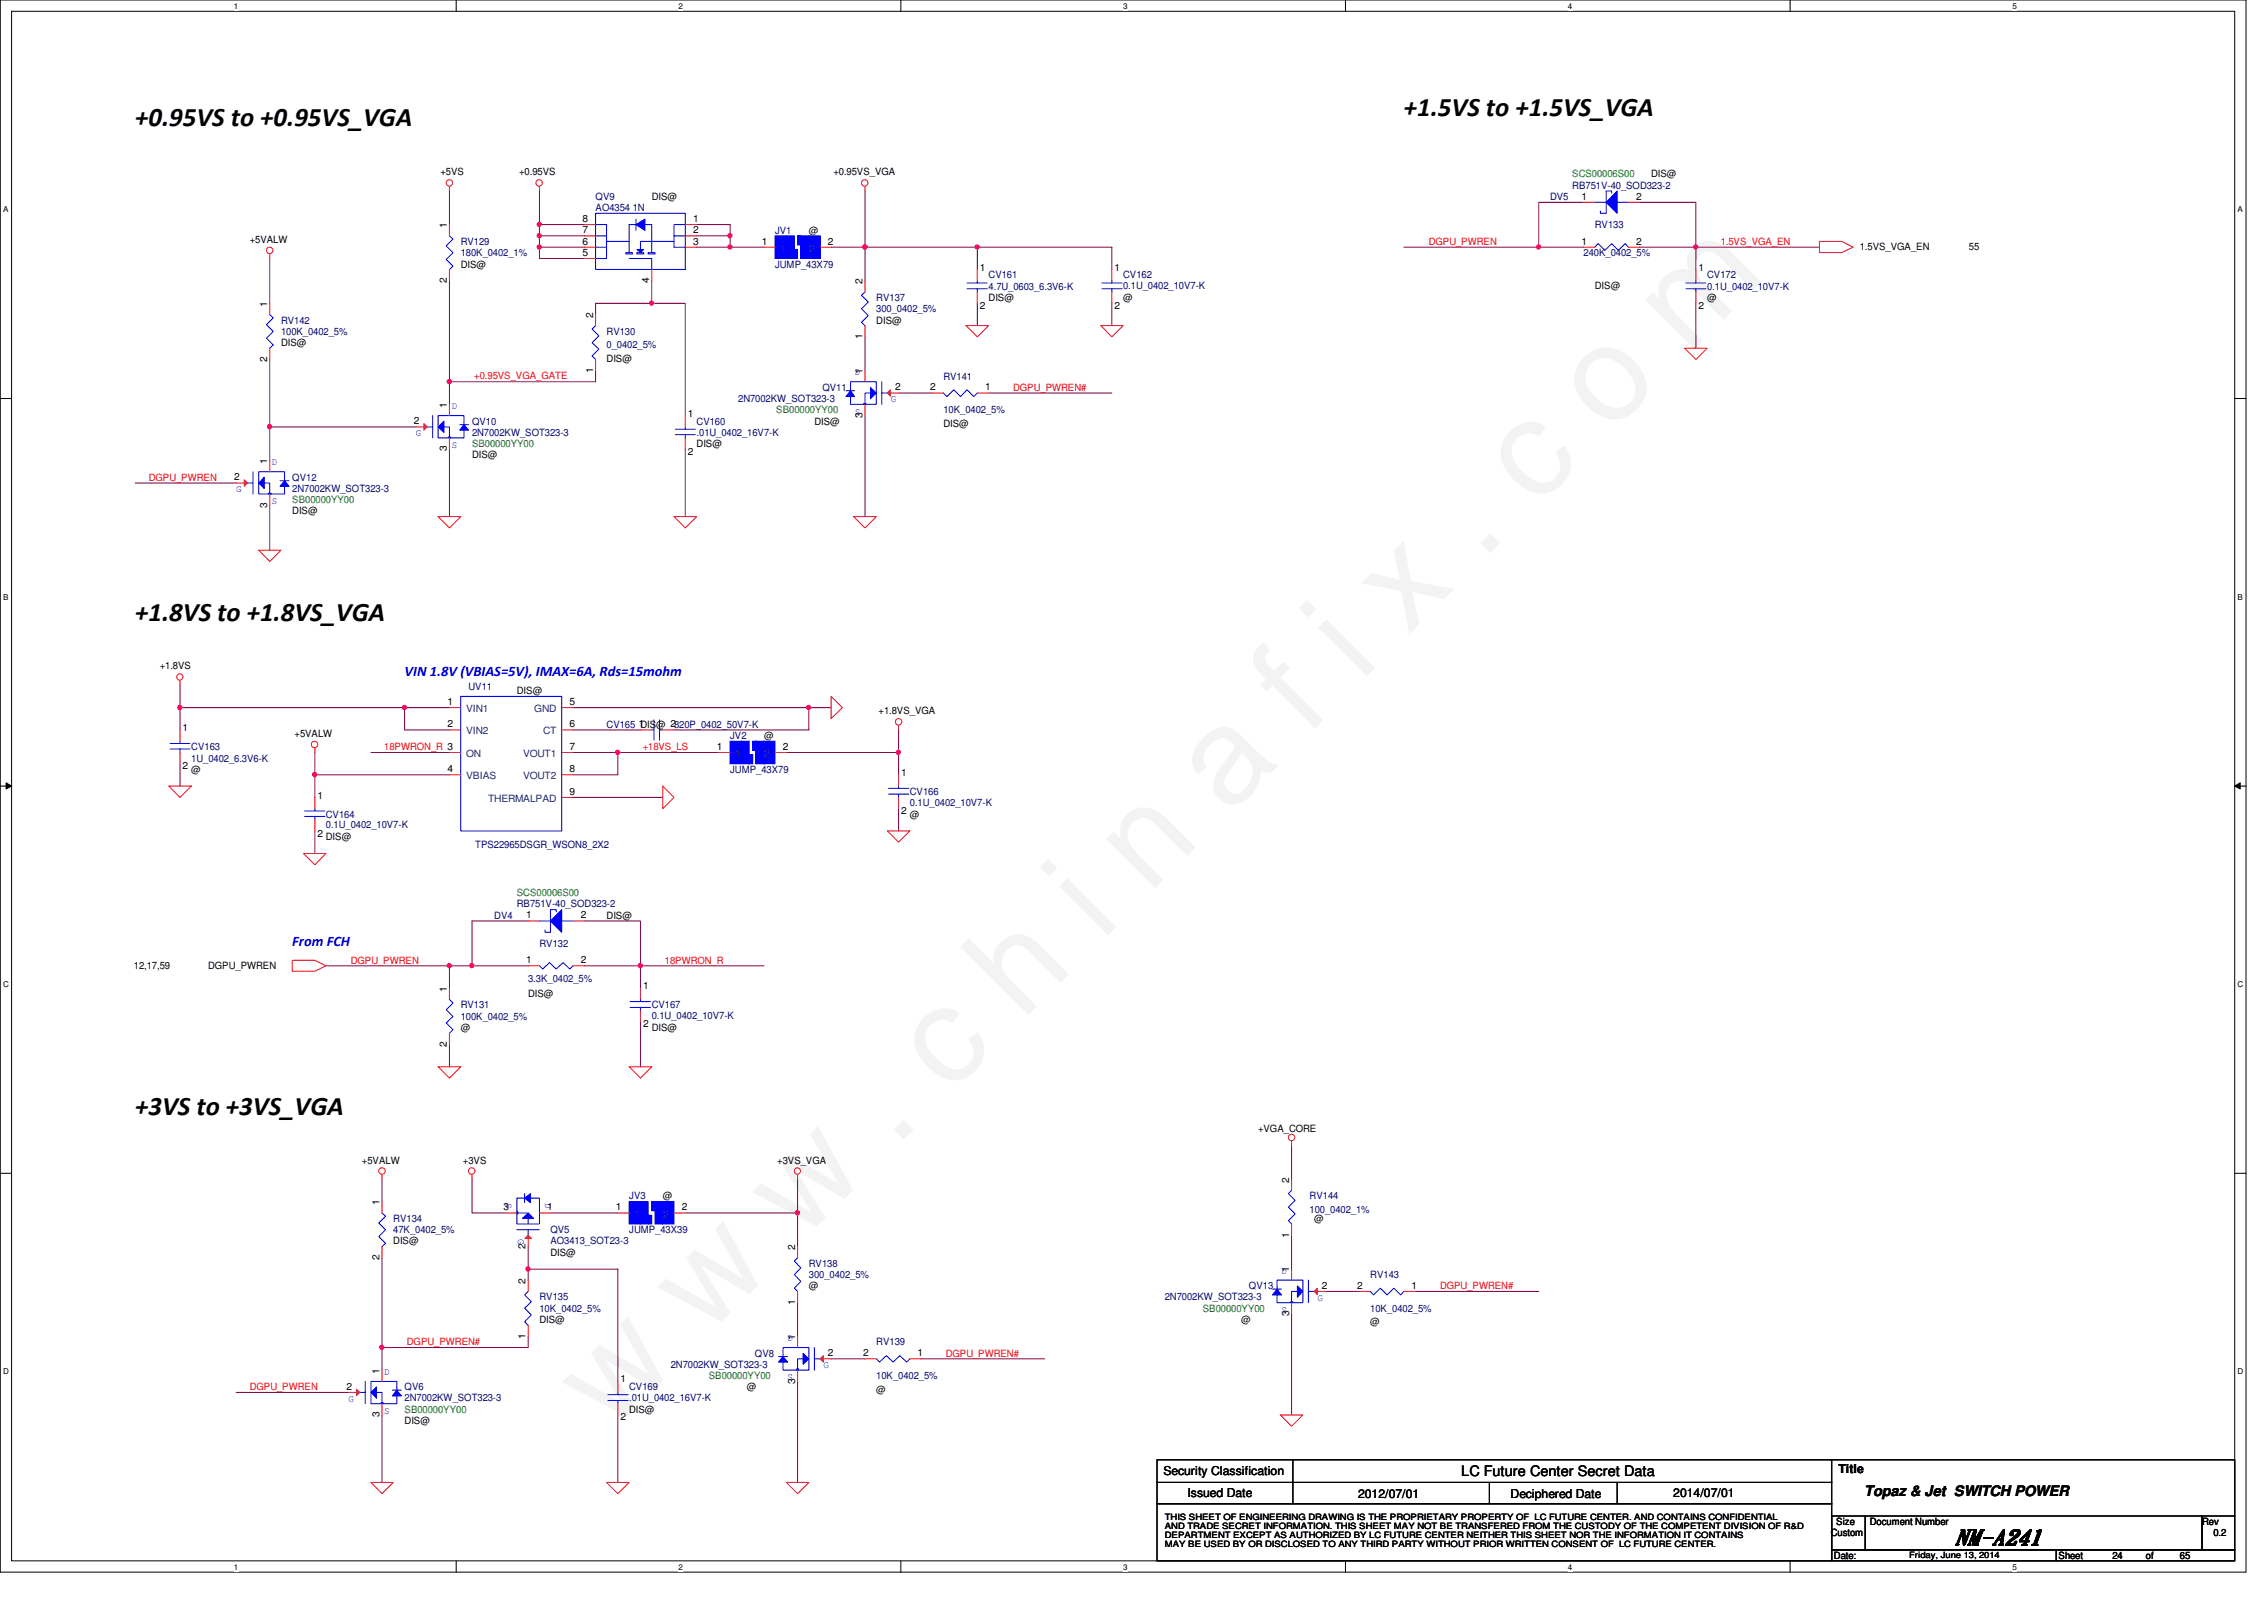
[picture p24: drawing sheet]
<svg xmlns="http://www.w3.org/2000/svg" width="297mm" height="210mm" viewBox="0 0 297 210" stroke-linecap="round" stroke-linejoin="round" font-family="sans-serif">
<defs><g id="words">
<text font-size="17.6" fill="#f0f" x="80.1" y="188" transform="rotate(-45 80.1 188)">w w w . c h i n a f i x . c o m</text>
<g font-size="3.5">
<text x="17.7" y="16.6">+0.95VS to +0.95VS_VGA</text>
<text x="184.2" y="15.2">+1.5VS to +1.5VS_VGA</text>
<text x="17.7" y="81.4">+1.8VS to +1.8VS_VGA</text>
<text x="17.7" y="146.3">+3VS to +3VS_VGA</text>
</g>
<text font-size="2.8" x="256.4" y="202.7">NM-A241</text>
<g font-size="1.9" fill="#00f">
<text x="53.1" y="88.7">VIN 1.8V (VBIAS=5V), IMAX=6A, Rds=15mohm</text>
<text x="38.4" y="124.1">From FCH</text>
</g>
<g font-size="1.9">
<text x="191.7" y="193.7">LC Future Center Secret Data</text>
<text x="244.6" y="196.2">Topaz &amp; Jet SWITCH POWER</text>
</g>
<g font-size="1.6">
<text x="152.7" y="193.5">Security Classification</text>
<text x="155.8" y="196.3">Issued Date</text>
<text x="178.2" y="196.5">2012/07/01</text>
<text x="198.2" y="196.5">Deciphered Date</text>
<text x="219.5" y="196.3">2014/07/01</text>
<text x="241.2" y="193.2">Title</text>
</g>
<g font-size="1.3">
<text x="57.8" y="23">+5VS</text>
<text x="68.1" y="23">+0.95VS</text>
<text x="109.3" y="23">+0.95VS_VGA</text>
<text x="216.6" y="23.3">DIS@</text>
<text x="58.6" y="29.9" transform="rotate(-90 58.6 29.9)">1</text>
<text x="76.4" y="29.1">8</text>
<text x="85.5" y="26.2">DIS@</text>
<text x="90.9" y="29.1">1</text>
<text x="207.5" y="26.2">1</text>
<text x="214.7" y="26.2">2</text>
<text x="32.8" y="31.8">+5VALW</text>
<text x="60.4" y="35.1">DIS@</text>
<text x="76.4" y="32.1">6</text>
<text x="76.4" y="33.6">5</text>
<text x="76.4" y="30.6">7</text>
<text x="90.9" y="30.6">2</text>
<text x="90.9" y="32.1">3</text>
<text x="99.9" y="32.1">1</text>
<text x="106.1" y="30.6">@</text>
<text x="108.6" y="32.1">2</text>
<text x="128.6" y="35.5">1</text>
<text x="146.2" y="35.5">1</text>
<text x="207.5" y="32.1">1</text>
<text x="214.7" y="32.1">2</text>
<text x="222.8" y="35.5">1</text>
<text x="244" y="32.9">1.5VS_VGA_EN</text>
<text x="258.3" y="32.9">55</text>
<text x="35" y="40.3" transform="rotate(-90 35 40.3)">1</text>
<text x="58.6" y="37.1" transform="rotate(-90 58.6 37.1)">2</text>
<text x="77.8" y="41.7" transform="rotate(-90 77.8 41.7)">2</text>
<text x="85.2" y="37.1" transform="rotate(-90 85.2 37.1)">4</text>
<text x="113.2" y="37.3" transform="rotate(-90 113.2 37.3)">2</text>
<text x="128.6" y="40.5">2</text>
<text x="129.7" y="39.5">DIS@</text>
<text x="146.2" y="40.5">2</text>
<text x="147.4" y="39.5">@</text>
<text x="209.3" y="37.9">DIS@</text>
<text x="222.8" y="40.5">2</text>
<text x="224" y="39.5">@</text>
<text x="35" y="47.5" transform="rotate(-90 35 47.5)">2</text>
<text x="36.9" y="45.4">DIS@</text>
<text x="79.6" y="47.5">DIS@</text>
<text x="113.2" y="44.5" transform="rotate(-90 113.2 44.5)">1</text>
<text x="115" y="42.5">DIS@</text>
<text x="58.6" y="53.5" transform="rotate(-90 58.6 53.5)">1</text>
<text x="77.8" y="48.9" transform="rotate(-90 77.8 48.9)">1</text>
<text x="113.2" y="49.1" transform="rotate(-90 113.2 49.1)">1</text>
<text x="117.4" y="51.2">2</text>
<text x="122" y="51.2">2</text>
<text x="129.2" y="51.2">1</text>
<text x="54.3" y="55.7">2</text>
<text x="58.6" y="59.2" transform="rotate(-90 58.6 59.2)">3</text>
<text x="90.3" y="54.7">1</text>
<text x="90.3" y="59.6">2</text>
<text x="91.4" y="58.6">DIS@</text>
<text x="106.8" y="55.7">DIS@</text>
<text x="113.2" y="54.8" transform="rotate(-90 113.2 54.8)">3</text>
<text x="123.8" y="56">DIS@</text>
<text x="30.7" y="63">2</text>
<text x="35" y="60.9" transform="rotate(-90 35 60.9)">1</text>
<text x="61.9" y="60.1">DIS@</text>
<text x="35" y="66.6" transform="rotate(-90 35 66.6)">3</text>
<text x="38.4" y="67.5">DIS@</text>
<text x="21" y="87.8">+1.8VS</text>
<text x="24" y="95.9">1</text>
<text x="58.7" y="92.5">1</text>
<text x="58.7" y="95.4">2</text>
<text x="67.8" y="91.1">DIS@</text>
<text x="74.7" y="95.4">6</text>
<text x="74.7" y="92.5">5</text>
<text x="83.8" y="95.4">1DIS@ 2820P_0402_50V7-K</text>
<text x="115.3" y="93.7">+1.8VS_VGA</text>
<text x="24" y="100.9">2</text>
<text x="25.1" y="101.4">@</text>
<text x="38.6" y="96.6">+5VALW</text>
<text x="58.7" y="101.3">4</text>
<text x="74.7" y="98.4">7</text>
<text x="74.7" y="101.3">8</text>
<text x="94.1" y="98.4">1</text>
<text x="100.2" y="96.9">@</text>
<text x="102.7" y="98.4">2</text>
<text x="118.2" y="101.8">1</text>
<text x="41.7" y="104.8">1</text>
<text x="74.7" y="104.3">9</text>
<text x="118.2" y="106.8">2</text>
<text x="119.4" y="107.3">@</text>
<text x="41.7" y="109.8">2</text>
<text x="42.8" y="110.2">DIS@</text>
<text x="69" y="120.5">1</text>
<text x="76.2" y="120.5">2</text>
<text x="79.6" y="120.5">DIS@</text>
<text x="17.6" y="127.2">12,17,59</text>
<text x="27.3" y="127.2">DGPU_PWREN</text>
<text x="58.6" y="130.1" transform="rotate(-90 58.6 130.1)">1</text>
<text x="69" y="126.4">1</text>
<text x="69.3" y="130.9">DIS@</text>
<text x="76.2" y="126.4">2</text>
<text x="84.4" y="129.8">1</text>
<text x="58.6" y="137.3" transform="rotate(-90 58.6 137.3)">2</text>
<text x="60.4" y="135.3">@</text>
<text x="84.4" y="134.8">2</text>
<text x="85.5" y="135.3">DIS@</text>
<text x="165.1" y="148.5">+VGA_CORE</text>
<text x="47.5" y="152.7">+5VALW</text>
<text x="60.7" y="152.7">+3VS</text>
<text x="102" y="152.7">+3VS_VGA</text>
<text x="169.1" y="155.2" transform="rotate(-90 169.1 155.2)">2</text>
<text x="49.8" y="158.1" transform="rotate(-90 49.8 158.1)">1</text>
<text x="66.1" y="158.8">3</text>
<text x="71.8" y="158.8">1</text>
<text x="80.8" y="158.8">1</text>
<text x="86.9" y="157.4">@</text>
<text x="89.4" y="158.8">2</text>
<text x="172.4" y="160.3">@</text>
<text x="49.8" y="165.3" transform="rotate(-90 49.8 165.3)">2</text>
<text x="51.6" y="163.2">DIS@</text>
<text x="69" y="163.8" transform="rotate(-90 69 163.8)">2</text>
<text x="72.2" y="164.7">DIS@</text>
<text x="104.3" y="164" transform="rotate(-90 104.3 164)">2</text>
<text x="169.1" y="166.9" transform="rotate(-90 169.1 166.9)">1</text>
<text x="169.1" y="162.3" transform="rotate(-90 169.1 162.3)">1</text>
<text x="69" y="168.4" transform="rotate(-90 69 168.4)">2</text>
<text x="70.8" y="173.6">DIS@</text>
<text x="104.3" y="171.2" transform="rotate(-90 104.3 171.2)">1</text>
<text x="106.1" y="169.1">@</text>
<text x="162.9" y="173.6">@</text>
<text x="169.1" y="172.7" transform="rotate(-90 169.1 172.7)">3</text>
<text x="173.4" y="169.1">2</text>
<text x="178.1" y="169.1">2</text>
<text x="179.8" y="173.9">@</text>
<text x="185.2" y="169.1">1</text>
<text x="69" y="175.6" transform="rotate(-90 69 175.6)">1</text>
<text x="104.3" y="175.8" transform="rotate(-90 104.3 175.8)">1</text>
<text x="108.6" y="177.9">2</text>
<text x="113.2" y="177.9">2</text>
<text x="120.4" y="177.9">1</text>
<text x="45.5" y="182.3">2</text>
<text x="49.8" y="185.9" transform="rotate(-90 49.8 185.9)">3</text>
<text x="49.8" y="180.2" transform="rotate(-90 49.8 180.2)">1</text>
<text x="81.4" y="181.4">1</text>
<text x="82.5" y="185.3">DIS@</text>
<text x="98" y="182.4">@</text>
<text x="104.3" y="181.5" transform="rotate(-90 104.3 181.5)">3</text>
<text x="115" y="182.7">@</text>
<text x="53.1" y="186.8">DIS@</text>
<text x="81.4" y="186.4">2</text>
<text x="240.2" y="201.5">Custom</text>
<text x="240.9" y="200.1">Size</text>
<text x="245.3" y="200.1">Document Number</text>
<text x="288.9" y="200.1">Rev</text>
<text x="290.4" y="201.5">0.2</text>
<text x="240.6" y="204.5">Date:</text>
<text x="270.1" y="204.5">Sheet</text>
<text x="277.2" y="204.5">24</text>
<text x="281.6" y="204.5">of</text>
<text x="286" y="204.5">65</text>
</g>
<g font-size="1.3" fill="#008000">
<text x="206.3" y="23.3">SCS00006S00</text>
<text x="61.9" y="58.6">SB00000YY00</text>
<text x="101.9" y="54.2">SB00000YY00</text>
<text x="38.4" y="66">SB00000YY00</text>
<text x="67.8" y="117.6">SCS00006S00</text>
<text x="157.8" y="172.1">SB00000YY00</text>
<text x="53.1" y="185.3">SB00000YY00</text>
<text x="93" y="180.9">SB00000YY00</text>
</g>
<g font-size="1.3" fill="#000080">
<text x="78.1" y="26.2">QV9</text>
<text x="78.1" y="27.7">AO4354 1N</text>
<text x="203.4" y="26.2">DV5</text>
<text x="206.3" y="24.8">RB751V-40_SOD323-2</text>
<text x="209.3" y="29.9">RV133</text>
<text x="60.4" y="32.1">RV129</text>
<text x="60.4" y="33.6">180K_0402_1%</text>
<text x="101.7" y="30.6">JV1</text>
<text x="101.7" y="35.1">JUMP_43X79</text>
<text x="207.8" y="33.6">240K_0402_5%</text>
<text x="115" y="39.5">RV137</text>
<text x="115" y="41">300_0402_5%</text>
<text x="129.7" y="36.5">CV161</text>
<text x="129.7" y="38">4.7U_0603_6.3V6-K</text>
<text x="147.4" y="36.5">CV162</text>
<text x="147.4" y="37.9">0.1U_0402_10V7-K</text>
<text x="224" y="36.5">CV172</text>
<text x="224" y="38">0.1U_0402_10V7-K</text>
<text x="36.9" y="42.5">RV142</text>
<text x="36.9" y="43.9">100K_0402_5%</text>
<text x="79.6" y="43.9">RV130</text>
<text x="79.6" y="45.7">0_0402_5%</text>
<text x="96.9" y="52.7">2N7002KW_SOT323-3</text>
<text x="107.9" y="51.3">QV11</text>
<text x="123.8" y="49.8">RV141</text>
<text x="61.9" y="55.7">QV10</text>
<text x="61.9" y="57.2">2N7002KW_SOT323-3</text>
<text x="91.4" y="55.7">CV160</text>
<text x="91.4" y="57.2">.01U_0402_16V7-K</text>
<text x="123.8" y="54.2">10K_0402_5%</text>
<text x="38.4" y="63.1">QV12</text>
<text x="38.4" y="64.6">2N7002KW_SOT323-3</text>
<text x="61.5" y="90.5">UV11</text>
<text x="79.6" y="95.5">CV165</text>
<text x="25.1" y="98.4">CV163</text>
<text x="25.1" y="99.9">1U_0402_6.3V6-K</text>
<text x="95.8" y="96.9">JV2</text>
<text x="95.8" y="101.4">JUMP_43X79</text>
<text x="42.8" y="107.3">CV164</text>
<text x="119.4" y="104.3">CV166</text>
<text x="119.4" y="105.8">0.1U_0402_10V7-K</text>
<text x="42.8" y="108.6">0.1U_0402_10V7-K</text>
<text x="62.4" y="111.3">TPS22965DSGR_WSON8_2X2</text>
<text x="67.8" y="119">RB751V-40_SOD323-2</text>
<text x="64.9" y="120.5">DV4</text>
<text x="70.8" y="124.2">RV132</text>
<text x="69.3" y="128.8">3.3K_0402_5%</text>
<text x="60.4" y="132.3">RV131</text>
<text x="60.4" y="133.8">100K_0402_5%</text>
<text x="85.5" y="132.3">CV167</text>
<text x="85.5" y="133.6">0.1U_0402_10V7-K</text>
<text x="51.6" y="160.3">RV134</text>
<text x="51.6" y="161.8">47K_0402_5%</text>
<text x="72.2" y="161.8">QV5</text>
<text x="82.5" y="157.4">JV3</text>
<text x="82.5" y="161.8">JUMP_43X39</text>
<text x="171.8" y="157.4">RV144</text>
<text x="171.8" y="159.1">100_0402_1%</text>
<text x="72.2" y="163.2">AO3413_SOT23-3</text>
<text x="106.1" y="166.2">RV138</text>
<text x="106.1" y="167.7">300_0402_5%</text>
<text x="179.8" y="167.7">RV143</text>
<text x="70.8" y="170.6">RV135</text>
<text x="70.8" y="172.1">10K_0402_5%</text>
<text x="152.8" y="170.6">2N7002KW_SOT323-3</text>
<text x="163.9" y="169.1">QV13</text>
<text x="179.8" y="172.1">10K_0402_5%</text>
<text x="88" y="179.5">2N7002KW_SOT323-3</text>
<text x="99.1" y="178">QV8</text>
<text x="115" y="176.5">RV139</text>
<text x="53.1" y="182.4">QV6</text>
<text x="53.1" y="183.9">2N7002KW_SOT323-3</text>
<text x="82.5" y="182.4">CV169</text>
<text x="82.5" y="183.9">.01U_0402_16V7-K</text>
<text x="115" y="180.9">10K_0402_5%</text>
</g>
<g font-size="1.3" fill="#004080">
<text x="102.4" y="33">1</text>
<text x="106.2" y="33">2</text>
<text x="61.2" y="93.4">VIN1</text>
<text x="70.1" y="93.4">GND</text>
<text x="61.2" y="96.4">VIN2</text>
<text x="61.2" y="99.3">ON</text>
<text x="68.6" y="99.3">VOUT1</text>
<text x="71.2" y="96.4">CT</text>
<text x="96.5" y="99.3">1</text>
<text x="100.2" y="99.3">2</text>
<text x="61.2" y="102.2">VBIAS</text>
<text x="64" y="105.2">THERMALPAD</text>
<text x="68.6" y="102.2">VOUT2</text>
<text x="83.3" y="159.7">1</text>
<text x="87" y="159.7">2</text>
</g>
<g font-size="1.3" fill="#f00">
<text x="187.4" y="32.1">DGPU_PWREN</text>
<text x="225.8" y="32.1">1.5VS_VGA_EN</text>
<text x="62.2" y="49.8">+0.95VS_VGA_GATE</text>
<text x="132.9" y="51.3">DGPU_PWREN#</text>
<text x="19.5" y="63.1">DGPU_PWREN</text>
<text x="50.4" y="98.4">18PWRON_R 3</text>
<text x="84.3" y="98.4">+18VS_LS</text>
<text x="46" y="126.4">DGPU_PWREN</text>
<text x="87.2" y="126.4">18PWRON_R</text>
<text x="188.9" y="169.1">DGPU_PWREN#</text>
<text x="53.4" y="176.5">DGPU_PWREN#</text>
<text x="124.1" y="178">DGPU_PWREN#</text>
<text x="32.8" y="182.4">DGPU_PWREN</text>
</g>
<g font-size="1.3" fill="#00f">
<text x="59.3" y="53.7">D</text>
<text x="112.1" y="49.2">D</text>
<text x="116.9" y="52.8">G</text>
<text x="54.6" y="57.2">G</text>
<text x="59.3" y="58.8">S</text>
<text x="112.1" y="54.4">S</text>
<text x="31" y="64.6">G</text>
<text x="35.7" y="61">D</text>
<text x="35.7" y="66.2">S</text>
<text x="66.4" y="157.8" transform="rotate(90 66.4 157.8)">S</text>
<text x="71.5" y="157.8" transform="rotate(90 71.5 157.8)">D</text>
<text x="68" y="162.5" transform="rotate(90 68 162.5)">G</text>
<text x="168.1" y="167.1">D</text>
<text x="168.1" y="172.3">S</text>
<text x="172.8" y="170.6">G</text>
<text x="103.3" y="175.9">D</text>
<text x="108" y="179.5">G</text>
<text x="45.7" y="183.9">G</text>
<text x="50.4" y="180.3">D</text>
<text x="50.4" y="185.5">S</text>
<text x="103.3" y="181.1">S</text>
</g>
<g font-size="1.1">
<text x="30.7" y="1.1">1</text>
<text x="89" y="1.1">2</text>
<text x="147.4" y="1.1">3</text>
<text x="205.7" y="1.1">4</text>
<text x="264" y="1.1">5</text>
<text x=".4" y="27.9">A</text>
<text x="293.6" y="27.9">A</text>
<text x=".4" y="78.7">B</text>
<text x="293.6" y="78.7">B</text>
<text x=".4" y="129.5">C</text>
<text x="293.6" y="129.5">C</text>
<text x=".4" y="180.3">D</text>
<text x="293.6" y="180.3">D</text>
<text x="152.8" y="201.8">DEPARTMENT EXCEPT AS AUTHORIZED BY LC FUTURE CENTER NEITHER THIS SHEET NOR THE INFORMATION IT CONTAINS</text>
<text x="152.8" y="202.9">MAY BE USED BY OR DISCLOSED TO ANY THIRD PARTY WITHOUT PRIOR WRITTEN CONSENT OF LC FUTURE CENTER.</text>
<text x="152.8" y="199.4">THIS SHEET OF ENGINEERING DRAWING IS THE PROPRIETARY PROPERTY OF LC FUTURE CENTER. AND CONTAINS CONFIDENTIAL</text>
<text x="152.8" y="200.6">AND TRADE SECRET INFORMATION. THIS SHEET MAY NOT BE TRANSFERED FROM THE CUSTODY OF THE COMPETENT DIVISION OF R&amp;D</text>
<text x="30.7" y="205.9">1</text>
<text x="89" y="205.9">2</text>
<text x="147.4" y="205.9">3</text>
<text x="205.7" y="205.9">4</text>
<text x="250.5" y="204.4">Friday, June 13, 2014</text>
<text x="264" y="205.9">5</text>
</g>
</g></defs>
<path d="M0 0h294.7v206.2h-294.7zM1.5 1.5h291.7v203.3h-291.7z" fill="none" stroke="#000" stroke-width=".13"/>
<g fill="#fff">
<path d="M30.7 .2h.6v1.2h-.6z"/>
<path d="M30.7 204.9h.6v1.2h-.6z"/>
</g>
<path d="M59.9 0v1.5M59.9 204.8v1.4" fill="none" stroke="#000" stroke-width=".13"/>
<g fill="#fff">
<path d="M89 .2h.6v1.2h-.6z"/>
<path d="M89 204.9h.6v1.2h-.6z"/>
</g>
<path d="M118.2 0v1.5M118.2 204.8v1.4" fill="none" stroke="#000" stroke-width=".13"/>
<g fill="#fff">
<path d="M147.4 .2h.6v1.2h-.6z"/>
<path d="M147.4 204.9h.6v1.2h-.6z"/>
</g>
<path d="M176.5 0v1.5M176.5 204.8v1.4" fill="none" stroke="#000" stroke-width=".13"/>
<g fill="#fff">
<path d="M205.7 .2h.6v1.2h-.6z"/>
<path d="M205.7 204.9h.6v1.2h-.6z"/>
</g>
<path d="M234.9 0v1.5M234.9 204.8v1.4" fill="none" stroke="#000" stroke-width=".13"/>
<g fill="#fff">
<path d="M264 .2h.6v1.2h-.6z"/>
<path d="M264 204.9h.6v1.2h-.6z"/>
<path d="M.4 26.9h.7v1.2h-.7z"/>
<path d="M293.6 26.9h.7v1.2h-.7z"/>
<path d="M.4 77.7h.7v1.2h-.7z"/>
<path d="M293.6 77.7h.7v1.2h-.7z"/>
</g>
<path d="M0 52.3h1.5M293.2 52.3h1.5" fill="none" stroke="#000" stroke-width=".13"/>
<g fill="#fff">
<path d="M.4 128.5h.8v1.2h-.8z"/>
<path d="M293.6 128.5h.7v1.2h-.7z"/>
</g>
<path d="M0 103.1h1.5M.8 102.7l.7 .4-.7 .4zM293.2 103.1l.7-.4v.8zM293.2 103.1h1.5" fill="none" stroke="#000" stroke-width=".13"/>
<path d="M.8 102.7l.7 .4-.7 .4zM293.2 103.1l.7-.4v.8z" fill="#000"/>
<g fill="#fff">
<path d="M.4 179.3h.8v1.2h-.8z"/>
<path d="M293.6 179.3h.7v1.2h-.7z"/>
</g>
<path d="M0 153.9h1.5M293.2 153.9h1.5" fill="none" stroke="#000" stroke-width=".13"/>
<path d="M50.1 176.8v2.9" fill="none" stroke="#800040" stroke-width=".13"/>
<circle cx="50.1" cy="176.8" r=".29" fill="#f0f"/>
<circle cx="50.1" cy="176.8" r=".29" fill="none" stroke="#f0f" stroke-width=".13"/>
<path d="M222.5 32.4h16.2M61.9 126.7h7.4M50.1 154.7v2.9M61.9 154.7v4.4h4.4M50.1 165v11.8h19.2M31 182.7h14.7M50.1 185.6v8.9M81.1 185.6v8.9M104.6 181.2v13.3" fill="none" stroke="#800040" stroke-width=".13"/>
<circle cx="61.9" cy="126.7" r=".29" fill="#f0f"/>
<circle cx="61.9" cy="126.7" r=".29" fill="none" stroke="#f0f" stroke-width=".13"/>
<path d="M59 126.7h2.9" fill="none" stroke="#800040" stroke-width=".13"/>
<circle cx="58.9" cy="126.7" r=".29" fill="#f0f"/>
<circle cx="58.9" cy="126.7" r=".29" fill="none" stroke="#f0f" stroke-width=".13"/>
<path d="M59 50.1v2.9M69.3 120.8h-7.4v5.9" fill="none" stroke="#800040" stroke-width=".13"/>
<circle cx="58.9" cy="50.1" r=".29" fill="#f0f"/>
<circle cx="58.9" cy="50.1" r=".29" fill="none" stroke="#f0f" stroke-width=".13"/>
<path d="M35.4 33.9v5.9M59 36.8v13.3h19.1M59 25.1v4.4M35.4 47.2v8.8h19.2M59 58.9v8.9M35.4 66.3v5.9M42.8 126.7h16.2v3M59 137v3" fill="none" stroke="#800040" stroke-width=".13"/>
<circle cx="35.4" cy="56" r=".29" fill="#f0f"/>
<circle cx="35.4" cy="56" r=".29" fill="none" stroke="#f0f" stroke-width=".13"/>
<path d="M35.4 56v4.4M17.7 63.4h13.3M23.6 92.8v3" fill="none" stroke="#800040" stroke-width=".13"/>
<circle cx="23.6" cy="92.8" r=".29" fill="#f0f"/>
<circle cx="23.6" cy="92.8" r=".29" fill="none" stroke="#f0f" stroke-width=".13"/>
<path d="M23.6 89.9v2.9M53.1 92.8h5.9M23.6 100.2v2.9" fill="none" stroke="#800040" stroke-width=".13"/>
<circle cx="53.1" cy="92.8" r=".29" fill="#f0f"/>
<circle cx="53.1" cy="92.8" r=".29" fill="none" stroke="#f0f" stroke-width=".13"/>
<path d="M23.6 92.8h29.5v3h5.9M41.3 101.6h17.7" fill="none" stroke="#800040" stroke-width=".13"/>
<circle cx="41.3" cy="101.6" r=".29" fill="#f0f"/>
<circle cx="41.3" cy="101.6" r=".29" fill="none" stroke="#f0f" stroke-width=".13"/>
<path d="M41.3 98.7v5.9M48.7 98.7h10.3M75.2 92.8h30.9v3M41.3 109v3" fill="none" stroke="#800040" stroke-width=".13"/>
<g fill="none" stroke="#f00" stroke-width=".13">
<path d="M35.4 33.3v.6M59 24.5v.6M238.7 31.7h2.9l1.5 .7-1.5 .7h-2.9zM33.9 72.2h3l-1.5 1.5zM57.5 67.8h2.9l-1.4 1.5zM23.6 89.3v.6M41.3 98.1v.6M22.1 103.1h3l-1.5 1.5zM39.8 112h3l-1.5 1.5zM38.4 126h2.9l1.5 .7-1.5 .7h-2.9zM57.5 140h2.9l-1.4 1.4zM50.1 154.1v.6"/>
<path d="M61.9 154.1v.6M48.7 194.5h2.9l-1.5 1.5zM79.6 194.5h2.9l-1.4 1.5zM103.2 194.5h2.9l-1.5 1.5z"/>
<circle cx="35.4" cy="32.8" r=".43"/>
<circle cx="59" cy="24" r=".43"/>
<circle cx="70.7" cy="24" r=".43"/>
<circle cx="113.4" cy="24" r=".43"/>
<circle cx="23.6" cy="88.8" r=".42"/>
<circle cx="41.3" cy="97.7" r=".43"/>
<circle cx="50.1" cy="153.6" r=".43"/>
<circle cx="61.9" cy="153.6" r=".43"/>
</g>
<path d="M151.8 191.5h88.5v3h-88.5zM151.8 194.5h88.5v2.8h-88.5zM151.8 197.3h88.5v7.5h-88.5zM169.6 191.5v5.8M195.4 194.5v2.8M212.2 194.5v2.8M240.2 191.5h53v7.4M240.3 198.9h4.4v4.4h-4.4zM244.7 198.9h44.2v4.4h-44.2zM288.9 198.9h4.3v4.4h-4.3zM240.3 203.3h29.5v1.5h-29.5zM269.8 203.3h23.4v1.5h-23.4z" fill="none" stroke="#000" stroke-width=".13"/>
<path d="M57.5 56l.7-.8v1.5z" fill="#00f"/>
<path d="M57.5 56l.7-.8v1.5z" fill="none" stroke="#00f" stroke-width=".13"/>
<path d="M60.9 55.7l.6 .7h-1.2z" fill="#00f"/>
<path d="M56 56h.8M56.8 54.5v2.9M60.3 55.7h1.2M60.9 55.7v-1.2h-3.4v2.9h1.5v-1.4h-.8M60.9 55.7l.6 .7h-1.2zM60.9 56.4v1h-1.9h.1v-.1h-.3v.1" fill="none" stroke="#00f" stroke-width=".13"/>
<path d="M55.6 55.6l.4 .4-.4 .4z" fill="#f00"/>
<path d="M54.6 56h1.4M55.6 55.6l.4 .4-.4 .4zM59 53v1.5M59 57.4v1.5" fill="none" stroke="#f00" stroke-width=".13"/>
<path d="M34.7 62.6v1.5l-.8-.7z" fill="#00f"/>
<path d="M34.7 62.6v1.5l-.8-.7z" fill="none" stroke="#00f" stroke-width=".13"/>
<path d="M37.3 63.1l.6 .7h-1.2z" fill="#00f"/>
<path d="M32.5 63.4h.7M33.2 61.9v2.9M36.7 63.1h1.2M37.3 63.8v1h-1.9h.2v-.1h-.3v.1M37.3 63.1l.6 .7h-1.2zM37.3 63.1v-1.2h-3.4v2.9h1.5v-1.4h-.7" fill="none" stroke="#00f" stroke-width=".13"/>
<path d="M32 62.9l.5 .5-.5 .4z" fill="#f00"/>
<path d="M31 63.4h1.5M32 62.9l.5 .5-.5 .4zM35.4 60.4v1.5M35.4 64.8v1.5" fill="none" stroke="#f00" stroke-width=".13"/>
<path d="M48.7 182.7l.7-.8v1.5z" fill="#00f"/>
<path d="M48.7 182.7l.7-.8v1.5z" fill="none" stroke="#00f" stroke-width=".13"/>
<path d="M52.1 182.4l.6 .7h-1.2z" fill="#00f"/>
<path d="M47.2 182.7h.7M47.9 181.2v2.9M51.5 182.4h1.2M52.1 182.4l.6 .7h-1.2zM52.1 183.1v1h-2h.2v-.1h-.3v.1M52.1 182.4v-1.2h-3.4v2.9h1.4v-1.4h-.7" fill="none" stroke="#00f" stroke-width=".13"/>
<path d="M46.8 182.2l.4 .5-.4 .4z" fill="#f00"/>
<g fill="none" stroke="#f00" stroke-width=".13">
<path d="M35.4 39.8v1.5M59 29.5v1.4M59 35.3v1.5M35.4 45.7v1.5M23.6 95.8v1.4M23.6 98.7v1.5M59 92.8h1.4M59 95.8h1.4M59 98.7h1.4M41.3 104.6v1.5M41.3 107.6v1.4M59 101.6h1.4"/>
<path d="M59 129.7v1.4M59 135.6v1.4M50.1 157.6v1.5M66.3 159.1h1.5M50.1 179.7v1.5M50.1 163.5v1.5M45.7 182.7h1.5M46.8 182.2l.4 .5-.4 .4zM50.1 184.1v1.5"/>
</g>
<g fill="none" stroke="#00f" stroke-width=".13">
<path d="M59 30.9l.4 .5-.9 .9 .9 .8-.9 .9 .9 .9-.4 .4M35.4 41.3l.5 .4-.9 .9 .9 .9-.9 .9 .9 .9-.5 .4M22.3 98.3h2.6M22.3 97.5h2.6M23.6 97.2v.3M23.6 98.3v.4M60.4 91.4h13.3v17.6h-13.3zM40 107.1h2.6M40 106.4h2.6M41.3 106.1v.3M41.3 107.1v.5M59 131.1l.4 .5-.9 .9 .9 .8-.9 .9 .9 .9-.4 .5"/>
<path d="M50.1 159.1l.5 .5-.9 .8 .9 .9-.9 .9 .9 .9-.5 .4"/>
</g>
<circle cx="50.1" cy="176.8" r=".29" fill="#f0f"/>
<circle cx="50.1" cy="176.8" r=".29" fill="none" stroke="#f0f" stroke-width=".13"/>
<circle cx="61.9" cy="126.7" r=".29" fill="#f0f"/>
<circle cx="61.9" cy="126.7" r=".29" fill="none" stroke="#f0f" stroke-width=".13"/>
<circle cx="58.9" cy="126.7" r=".29" fill="#f0f"/>
<circle cx="58.9" cy="126.7" r=".29" fill="none" stroke="#f0f" stroke-width=".13"/>
<circle cx="58.9" cy="50.1" r=".29" fill="#f0f"/>
<circle cx="58.9" cy="50.1" r=".29" fill="none" stroke="#f0f" stroke-width=".13"/>
<circle cx="35.4" cy="56" r=".29" fill="#f0f"/>
<circle cx="35.4" cy="56" r=".29" fill="none" stroke="#f0f" stroke-width=".13"/>
<circle cx="23.6" cy="92.8" r=".29" fill="#f0f"/>
<circle cx="23.6" cy="92.8" r=".29" fill="none" stroke="#f0f" stroke-width=".13"/>
<circle cx="53.1" cy="92.8" r=".29" fill="#f0f"/>
<circle cx="53.1" cy="92.8" r=".29" fill="none" stroke="#f0f" stroke-width=".13"/>
<circle cx="41.3" cy="101.6" r=".29" fill="#f0f"/>
<circle cx="41.3" cy="101.6" r=".29" fill="none" stroke="#f0f" stroke-width=".13"/>
<use href="#words"/>
</svg>
